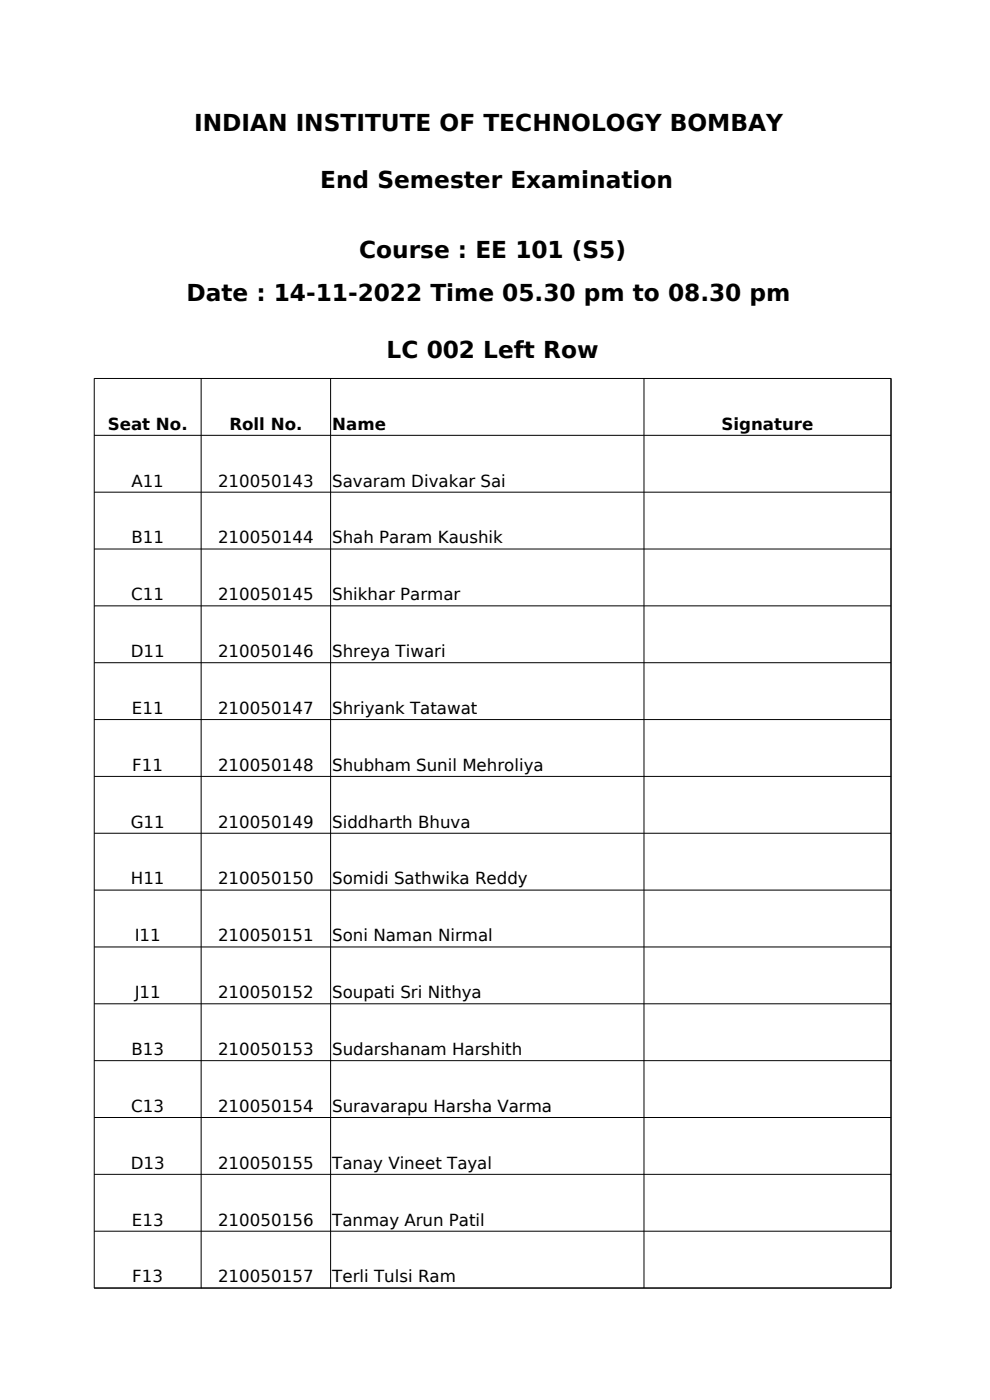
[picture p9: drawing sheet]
<svg xmlns="http://www.w3.org/2000/svg" width="210mm" height="297mm" viewBox="0 0 210 297" stroke-linecap="round" stroke-linejoin="round" font-family="sans-serif">
<defs><g id="words">
<g font-size="4.9">
<text x="41.2" y="27.7">INDIAN INSTITUTE OF TECHNOLOGY BOMBAY</text>
<text x="67.9" y="39.8">End Semester Examination</text>
<text x="76.2" y="54.7">Course : EE 101 (S5)</text>
<text x="39.5" y="63.9">Date : 14-11-2022 Time 05.30 pm to 08.30 pm</text>
<text x="82" y="76">LC 002 Left Row</text>
</g>
<g font-size="3.5">
<text x="22.9" y="91.2">Seat No.</text>
<text x="48.7" y="91.2">Roll No.</text>
<text x="70.5" y="91.2">Name</text>
<text x="153.1" y="91.2">Signature</text>
<text x="27.9" y="103.2">A11</text>
<text x="46.2" y="103.2">210050143</text>
<text x="70.5" y="103.2">Savaram Divakar Sai</text>
<text x="27.9" y="115.3">B11</text>
<text x="46.2" y="115.3">210050144</text>
<text x="70.5" y="115.3">Shah Param Kaushik</text>
<text x="27.8" y="127.4">C11</text>
<text x="46.2" y="127.4">210050145</text>
<text x="70.5" y="127.4">Shikhar Parmar</text>
<text x="27.7" y="139.4">D11</text>
<text x="46.2" y="139.4">210050146</text>
<text x="70.5" y="139.4">Shreya Tiwari</text>
<text x="28" y="151.5">E11</text>
<text x="46.2" y="151.5">210050147</text>
<text x="70.5" y="151.5">Shriyank Tatawat</text>
<text x="28.1" y="163.5">F11</text>
<text x="46.2" y="163.5">210050148</text>
<text x="70.5" y="163.5">Shubham Sunil Mehroliya</text>
<text x="27.7" y="175.6">G11</text>
<text x="46.2" y="175.6">210050149</text>
<text x="70.5" y="175.6">Siddharth Bhuva</text>
<text x="27.8" y="187.6">H11</text>
<text x="46.2" y="187.6">210050150</text>
<text x="70.5" y="187.6">Somidi Sathwika Reddy</text>
<text x="28.6" y="199.7">I11</text>
<text x="46.2" y="199.7">210050151</text>
<text x="70.5" y="199.7">Soni Naman Nirmal</text>
<text x="28.6" y="211.8">J11</text>
<text x="46.2" y="211.8">210050152</text>
<text x="70.5" y="211.8">Soupati Sri Nithya</text>
<text x="27.9" y="223.8">B13</text>
<text x="46.2" y="223.8">210050153</text>
<text x="70.5" y="223.8">Sudarshanam Harshith</text>
<text x="27.8" y="235.9">C13</text>
<text x="46.2" y="235.9">210050154</text>
<text x="70.5" y="235.9">Suravarapu Harsha Varma</text>
<text x="27.7" y="247.9">D13</text>
<text x="46.2" y="247.9">210050155</text>
<text x="70.5" y="247.9">Tanay Vineet Tayal</text>
<text x="28" y="260">E13</text>
<text x="46.2" y="260">210050156</text>
<text x="70.5" y="260">Tanmay Arun Patil</text>
<text x="28.1" y="272.1">F13</text>
<text x="46.2" y="272.1">210050157</text>
<text x="70.5" y="272.1">Terli Tulsi Ram</text>
</g>
</g></defs>
<g fill="none" stroke="#000" stroke-width=".21">
<path d="M20 92.4h169M42.7 80.3v193M70.1 80.3v193M136.6 80.3v193M20 104.4h169M20 116.5h169M20 128.5h169M20 140.6h169M20 152.7h169M20 164.7h169M20 176.8h169M20 188.8h169"/>
<path d="M20 200.9h169M20 213h169M20 225h169M20 237.1h169M20 249.1h169M20 261.2h169M20 273.3h169M20 273.3v-193h169v193"/>
</g>
<use href="#words"/>
</svg>
